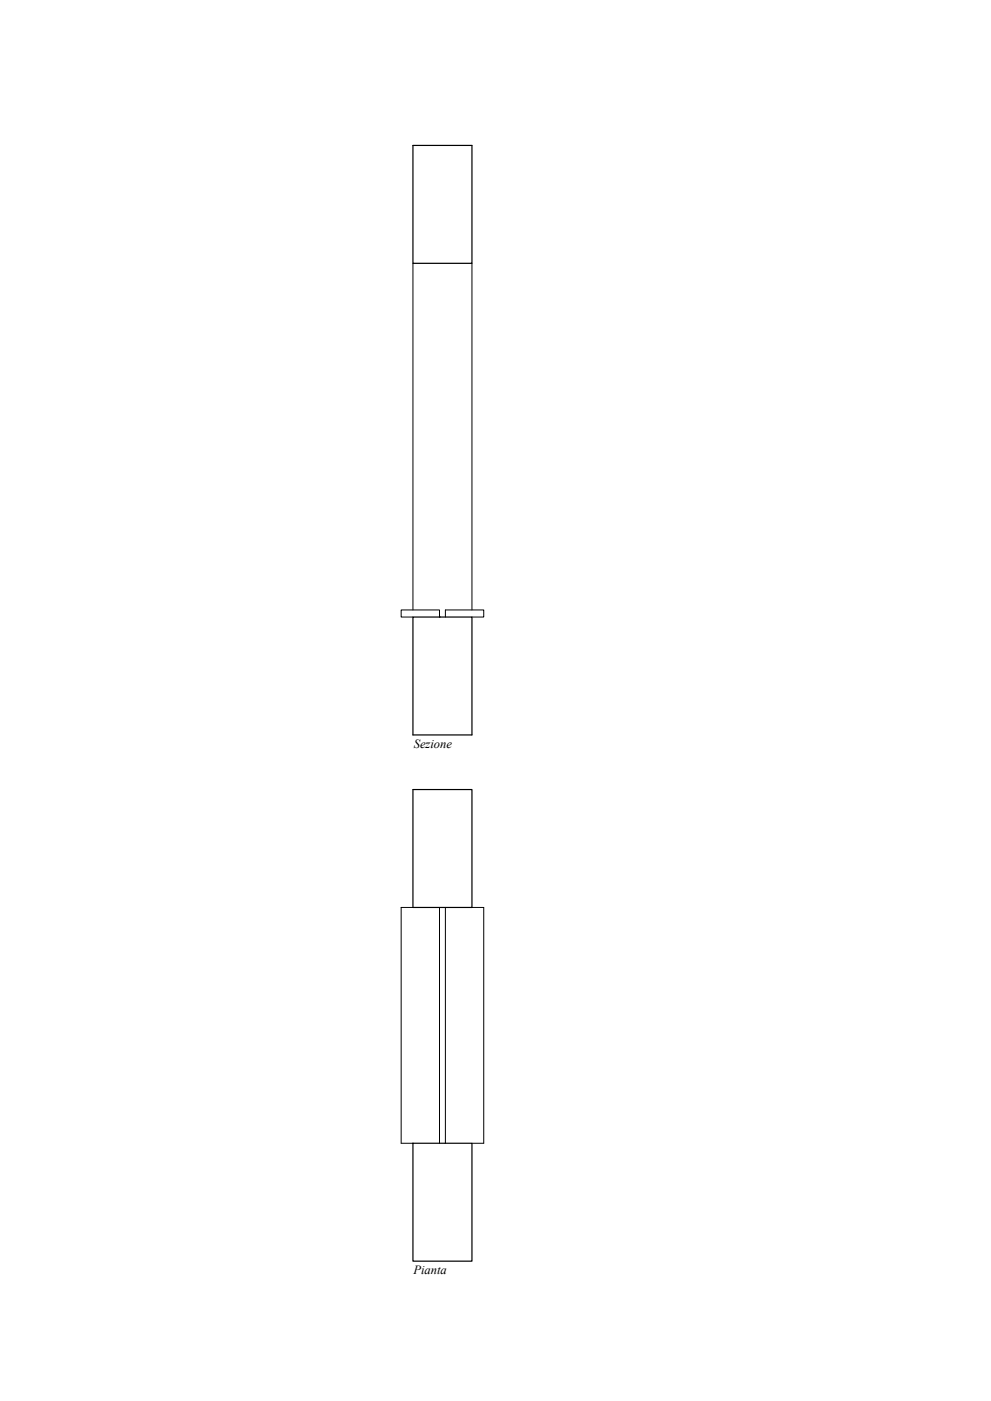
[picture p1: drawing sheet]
<svg xmlns="http://www.w3.org/2000/svg" width="420mm" height="594mm" viewBox="0 0 420 594" stroke-linecap="round" stroke-linejoin="round" font-family="sans-serif">
<defs><g id="words">
<g font-size="5.3">
<text x="175.4" y="317.1">Sezione</text>
<text x="175.3" y="540.4">Pianta</text>
</g>
</g></defs>
<!-- layer: 0 -->
<path d="M175.1 61.7h25v50h-25zM175.1 261.6h25v50h-25zM175.1 334.8h25v50h-25zM175.1 484.8h25v50h-25z" fill="none" stroke="#000" stroke-width=".51"/>
<path d="M175.1 111.7v146.9M200.1 111.7v146.9M175.1 261.6h-5v-3h16.2v3M186.3 261.6h.1M188.8 261.6v-3h16.3v3h-5M175.1 384.8h-5v100h5M186.3 384.8v100M188.8 384.8v100M200.1 384.8h5v100h-5" fill="none" stroke="#000" stroke-width=".42"/>
<use href="#words"/>
</svg>
